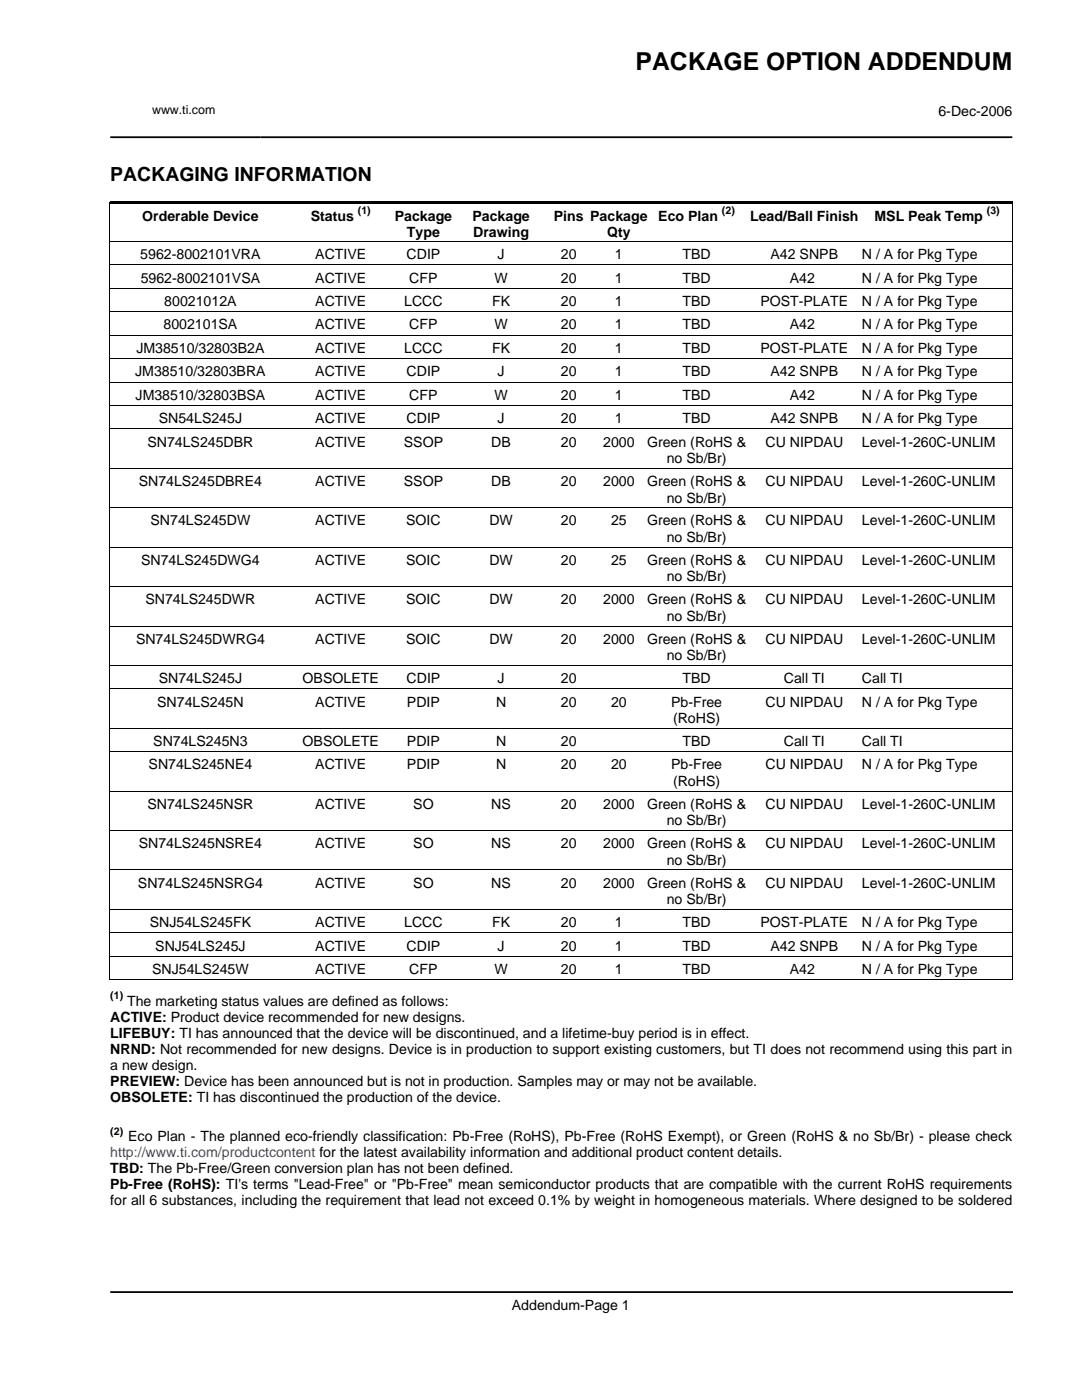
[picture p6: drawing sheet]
<svg xmlns="http://www.w3.org/2000/svg" width="216mm" height="279mm" viewBox="0 0 216 279" stroke-linecap="round" stroke-linejoin="round" font-family="sans-serif">
<defs><g id="words">
<text font-size="4.9" x="126.8" y="13.9">PACKAGE OPTION ADDENDUM</text>
<text font-size="3.9" x="22" y="36.1">PACKAGING INFORMATION</text>
<g font-size="2.8">
<text x="187.3" y="23.1">6-Dec-2006</text>
<text x="28.4" y="44.1">Orderable Device</text>
<text x="62" y="44.1">Status</text>
<text x="78.8" y="44.1">Package</text>
<text x="81.2" y="47.2">Type</text>
<text x="94.3" y="44.1">Package</text>
<text x="94.4" y="47.2">Drawing</text>
<text x="110.5" y="44.1">Pins Package</text>
<text x="121.1" y="47.2">Qty</text>
<text x="131.4" y="44.1">Eco Plan</text>
<text x="149.7" y="44.1">Lead/Ball Finish</text>
<text x="174.5" y="44.1">MSL Peak Temp</text>
<text x="28" y="51.7">5962-8002101VRA</text>
<text x="62.9" y="51.7">ACTIVE</text>
<text x="81.1" y="51.7">CDIP</text>
<text x="99.3" y="51.7">J</text>
<text x="111.9" y="51.7">20</text>
<text x="122.7" y="51.7">1</text>
<text x="136.2" y="51.7">TBD</text>
<text x="153.8" y="51.7">A42 SNPB</text>
<text x="172" y="51.7">N / A for Pkg Type</text>
<text x="28.1" y="56.4">5962-8002101VSA</text>
<text x="62.9" y="56.4">ACTIVE</text>
<text x="81.7" y="56.4">CFP</text>
<text x="98.7" y="56.4">W</text>
<text x="111.9" y="56.4">20</text>
<text x="122.7" y="56.4">1</text>
<text x="136.2" y="56.4">TBD</text>
<text x="157.6" y="56.4">A42</text>
<text x="172" y="56.4">N / A for Pkg Type</text>
<text x="32.6" y="65.7">8002101SA</text>
<text x="32.8" y="61.1">80021012A</text>
<text x="62.9" y="61.1">ACTIVE</text>
<text x="62.9" y="65.7">ACTIVE</text>
<text x="80.7" y="61.1">LCCC</text>
<text x="81.7" y="65.7">CFP</text>
<text x="98.2" y="61.1">FK</text>
<text x="98.7" y="65.7">W</text>
<text x="111.9" y="61.1">20</text>
<text x="111.9" y="65.7">20</text>
<text x="122.7" y="61.1">1</text>
<text x="122.7" y="65.7">1</text>
<text x="136.2" y="61.1">TBD</text>
<text x="136.2" y="65.7">TBD</text>
<text x="151.7" y="61.1">POST-PLATE</text>
<text x="157.6" y="65.7">A42</text>
<text x="172" y="61.1">N / A for Pkg Type</text>
<text x="172" y="65.7">N / A for Pkg Type</text>
<text x="27.2" y="70.4">JM38510/32803B2A</text>
<text x="62.9" y="70.4">ACTIVE</text>
<text x="80.7" y="70.4">LCCC</text>
<text x="98.2" y="70.4">FK</text>
<text x="111.9" y="70.4">20</text>
<text x="122.7" y="70.4">1</text>
<text x="136.2" y="70.4">TBD</text>
<text x="151.7" y="70.4">POST-PLATE</text>
<text x="172" y="70.4">N / A for Pkg Type</text>
<text x="27" y="75.1">JM38510/32803BRA</text>
<text x="62.9" y="75.1">ACTIVE</text>
<text x="81.1" y="75.1">CDIP</text>
<text x="99.3" y="75.1">J</text>
<text x="111.9" y="75.1">20</text>
<text x="122.7" y="75.1">1</text>
<text x="136.2" y="75.1">TBD</text>
<text x="153.8" y="75.1">A42 SNPB</text>
<text x="172" y="75.1">N / A for Pkg Type</text>
<text x="27.1" y="79.8">JM38510/32803BSA</text>
<text x="62.9" y="79.8">ACTIVE</text>
<text x="81.7" y="79.8">CFP</text>
<text x="98.7" y="79.8">W</text>
<text x="111.9" y="79.8">20</text>
<text x="122.7" y="79.8">1</text>
<text x="136.2" y="79.8">TBD</text>
<text x="157.6" y="79.8">A42</text>
<text x="172" y="79.8">N / A for Pkg Type</text>
<text x="29.4" y="89.1">SN74LS245DBR</text>
<text x="31.7" y="84.5">SN54LS245J</text>
<text x="62.9" y="84.5">ACTIVE</text>
<text x="62.9" y="89.1">ACTIVE</text>
<text x="80.6" y="89.1">SSOP</text>
<text x="81.1" y="84.5">CDIP</text>
<text x="98" y="89.1">DB</text>
<text x="99.3" y="84.5">J</text>
<text x="111.9" y="84.5">20</text>
<text x="111.9" y="89.1">20</text>
<text x="120.4" y="89.1">2000</text>
<text x="122.7" y="84.5">1</text>
<text x="129.1" y="89.1">Green (RoHS &amp;</text>
<text x="136.2" y="84.5">TBD</text>
<text x="152.7" y="89.1">CU NIPDAU</text>
<text x="153.8" y="84.5">A42 SNPB</text>
<text x="172" y="84.5">N / A for Pkg Type</text>
<text x="172" y="89.1">Level-1-260C-UNLIM</text>
<text x="133" y="92.4">no Sb/Br)</text>
<text x="27.7" y="97">SN74LS245DBRE4</text>
<text x="62.9" y="97">ACTIVE</text>
<text x="80.6" y="97">SSOP</text>
<text x="98" y="97">DB</text>
<text x="111.9" y="97">20</text>
<text x="120.4" y="97">2000</text>
<text x="129.1" y="97">Green (RoHS &amp;</text>
<text x="133" y="100.3">no Sb/Br)</text>
<text x="152.7" y="97">CU NIPDAU</text>
<text x="172" y="97">Level-1-260C-UNLIM</text>
<text x="30" y="104.9">SN74LS245DW</text>
<text x="62.9" y="104.9">ACTIVE</text>
<text x="81" y="104.9">SOIC</text>
<text x="97.6" y="104.9">DW</text>
<text x="111.9" y="104.9">20</text>
<text x="121.9" y="104.9">25</text>
<text x="129.1" y="104.9">Green (RoHS &amp;</text>
<text x="152.7" y="104.9">CU NIPDAU</text>
<text x="172" y="104.9">Level-1-260C-UNLIM</text>
<text x="28.2" y="112.7">SN74LS245DWG4</text>
<text x="62.9" y="112.7">ACTIVE</text>
<text x="81" y="112.7">SOIC</text>
<text x="97.6" y="112.7">DW</text>
<text x="111.9" y="112.7">20</text>
<text x="121.9" y="112.7">25</text>
<text x="129.1" y="112.7">Green (RoHS &amp;</text>
<text x="133" y="108.2">no Sb/Br)</text>
<text x="152.7" y="112.7">CU NIPDAU</text>
<text x="172" y="112.7">Level-1-260C-UNLIM</text>
<text x="133" y="116">no Sb/Br)</text>
<text x="29" y="120.6">SN74LS245DWR</text>
<text x="62.9" y="120.6">ACTIVE</text>
<text x="81" y="120.6">SOIC</text>
<text x="97.6" y="120.6">DW</text>
<text x="111.9" y="120.6">20</text>
<text x="120.4" y="120.6">2000</text>
<text x="129.1" y="120.6">Green (RoHS &amp;</text>
<text x="133" y="123.9">no Sb/Br)</text>
<text x="152.7" y="120.6">CU NIPDAU</text>
<text x="172" y="120.6">Level-1-260C-UNLIM</text>
<text x="27.1" y="128.5">SN74LS245DWRG4</text>
<text x="62.9" y="128.5">ACTIVE</text>
<text x="81" y="128.5">SOIC</text>
<text x="97.6" y="128.5">DW</text>
<text x="111.9" y="128.5">20</text>
<text x="120.4" y="128.5">2000</text>
<text x="129.1" y="128.5">Green (RoHS &amp;</text>
<text x="133" y="131.8">no Sb/Br)</text>
<text x="152.7" y="128.5">CU NIPDAU</text>
<text x="172" y="128.5">Level-1-260C-UNLIM</text>
<text x="31.7" y="136.3">SN74LS245J</text>
<text x="60.4" y="136.3">OBSOLETE</text>
<text x="81.1" y="136.3">CDIP</text>
<text x="99.3" y="136.3">J</text>
<text x="111.9" y="136.3">20</text>
<text x="136.2" y="136.3">TBD</text>
<text x="156.4" y="136.3">Call TI</text>
<text x="172" y="136.3">Call TI</text>
<text x="31.4" y="141">SN74LS245N</text>
<text x="62.9" y="141">ACTIVE</text>
<text x="81.2" y="141">PDIP</text>
<text x="99" y="141">N</text>
<text x="111.9" y="141">20</text>
<text x="121.9" y="141">20</text>
<text x="133.9" y="141">Pb-Free</text>
<text x="152.7" y="141">CU NIPDAU</text>
<text x="172" y="141">N / A for Pkg Type</text>
<text x="30.6" y="148.9">SN74LS245N3</text>
<text x="60.4" y="148.9">OBSOLETE</text>
<text x="81.2" y="148.9">PDIP</text>
<text x="99" y="148.9">N</text>
<text x="111.9" y="148.9">20</text>
<text x="134.3" y="144.3">(RoHS)</text>
<text x="136.2" y="148.9">TBD</text>
<text x="156.4" y="148.9">Call TI</text>
<text x="172" y="148.9">Call TI</text>
<text x="29.6" y="153.5">SN74LS245NE4</text>
<text x="62.9" y="153.5">ACTIVE</text>
<text x="81.2" y="153.5">PDIP</text>
<text x="99" y="153.5">N</text>
<text x="111.9" y="153.5">20</text>
<text x="121.9" y="153.5">20</text>
<text x="133.9" y="153.5">Pb-Free</text>
<text x="152.7" y="153.5">CU NIPDAU</text>
<text x="172" y="153.5">N / A for Pkg Type</text>
<text x="29.4" y="161.4">SN74LS245NSR</text>
<text x="62.9" y="161.4">ACTIVE</text>
<text x="82.5" y="161.4">SO</text>
<text x="98" y="161.4">NS</text>
<text x="111.9" y="161.4">20</text>
<text x="120.4" y="161.4">2000</text>
<text x="129.1" y="161.4">Green (RoHS &amp;</text>
<text x="134.3" y="156.9">(RoHS)</text>
<text x="152.7" y="161.4">CU NIPDAU</text>
<text x="172" y="161.4">Level-1-260C-UNLIM</text>
<text x="133" y="164.7">no Sb/Br)</text>
<text x="27.7" y="169.3">SN74LS245NSRE4</text>
<text x="62.9" y="169.3">ACTIVE</text>
<text x="82.5" y="169.3">SO</text>
<text x="98" y="169.3">NS</text>
<text x="111.9" y="169.3">20</text>
<text x="120.4" y="169.3">2000</text>
<text x="129.1" y="169.3">Green (RoHS &amp;</text>
<text x="133" y="172.6">no Sb/Br)</text>
<text x="152.7" y="169.3">CU NIPDAU</text>
<text x="172" y="169.3">Level-1-260C-UNLIM</text>
<text x="27.5" y="177.1">SN74LS245NSRG4</text>
<text x="62.9" y="177.1">ACTIVE</text>
<text x="82.5" y="177.1">SO</text>
<text x="98" y="177.1">NS</text>
<text x="111.9" y="177.1">20</text>
<text x="120.4" y="177.1">2000</text>
<text x="129.1" y="177.1">Green (RoHS &amp;</text>
<text x="152.7" y="177.1">CU NIPDAU</text>
<text x="172" y="177.1">Level-1-260C-UNLIM</text>
<text x="29.9" y="185">SNJ54LS245FK</text>
<text x="62.9" y="185">ACTIVE</text>
<text x="80.7" y="185">LCCC</text>
<text x="98.2" y="185">FK</text>
<text x="111.9" y="185">20</text>
<text x="122.7" y="185">1</text>
<text x="133" y="180.5">no Sb/Br)</text>
<text x="136.2" y="185">TBD</text>
<text x="151.7" y="185">POST-PLATE</text>
<text x="172" y="185">N / A for Pkg Type</text>
<text x="31" y="189.7">SNJ54LS245J</text>
<text x="62.9" y="189.7">ACTIVE</text>
<text x="81.1" y="189.7">CDIP</text>
<text x="99.3" y="189.7">J</text>
<text x="111.9" y="189.7">20</text>
<text x="122.7" y="189.7">1</text>
<text x="136.2" y="189.7">TBD</text>
<text x="153.8" y="189.7">A42 SNPB</text>
<text x="172" y="189.7">N / A for Pkg Type</text>
<text x="30.4" y="194.4">SNJ54LS245W</text>
<text x="62.9" y="194.4">ACTIVE</text>
<text x="81.7" y="194.4">CFP</text>
<text x="98.7" y="194.4">W</text>
<text x="111.9" y="194.4">20</text>
<text x="122.7" y="194.4">1</text>
<text x="136.2" y="194.4">TBD</text>
<text x="157.6" y="194.4">A42</text>
<text x="172" y="194.4">N / A for Pkg Type</text>
<text x="22" y="204">ACTIVE: Product device recommended for new designs.</text>
<text x="25.4" y="200.8">The marketing status values are defined as follows:</text>
<text x="22" y="207.1">LIFEBUY: TI has announced that the device will be discontinued, and a lifetime-buy period is in effect.</text>
<text x="22" y="210.3">NRND: Not recommended for new designs. Device is in production to support existing customers, but TI does not recommend using this part in</text>
<text x="22" y="213.5">a new design.</text>
<text x="22" y="216.7">PREVIEW: Device has been announced but is not in production. Samples may or may not be available.</text>
<text x="22" y="219.8">OBSOLETE: TI has discontinued the production of the device.</text>
<text x="25.6" y="227.8">Eco Plan - The planned eco-friendly classification: Pb-Free (RoHS), Pb-Free (RoHS Exempt), or Green (RoHS &amp; no Sb/Br) - please check</text>
<text x="22" y="234.1">TBD: The Pb-Free/Green conversion plan has not been defined.</text>
<text x="22" y="237.3">Pb-Free (RoHS): TI's terms &quot;Lead-Free&quot; or &quot;Pb-Free&quot; mean semiconductor products that are compatible with the current RoHS requirements</text>
<text x="22" y="240.5">for all 6 substances, including the requirement that lead not exceed 0.1% by weight in homogeneous materials. Where designed to be soldered</text>
<text x="102.1" y="261.5">Addendum-Page 1</text>
</g>
<text font-size="2.8" fill="#00f" x="22" y="231">http://www.ti.com/productcontent for the latest availability information and additional product content details.</text>
<text font-size="2.5" x="30.3" y="22.8">www.ti.com</text>
<g font-size="2.1">
<text x="71.4" y="42.7">(1)</text>
<text x="144.1" y="42.7">(2)</text>
<text x="196.9" y="42.7">(3)</text>
<text x="22" y="199.4">(1)</text>
<text x="22" y="226.4">(2)</text>
</g>
</g></defs>
<g fill="none" stroke="#000" stroke-width=".2">
<path d="M21.9 40.3v155.2M22 40.3h180M22 48.2h180M22 52.9h180M22 57.5h180M202 40.3v155.2M22 62.2h180M22 66.9h180M22 71.6h180M22 76.3h180M22 80.9h180M22 85.6h180"/>
<path d="M22 93.5h180M22 101.3h180M22 109.2h180M22 117.1h180M22 124.9h180M22 132.8h180M22 137.5h180M22 145.3h180M22 150h180M22 157.9h180M22 165.8h180M22 173.6h180"/>
<path d="M22 195.5h180M22 181.5h180M22 186.2h180M22 190.8h180"/>
</g>
<path d="M22 27.4h180M22 40.5h180M22 257.9h180.1" fill="none" stroke="#000" stroke-width=".35"/>
<use href="#words"/>
</svg>
